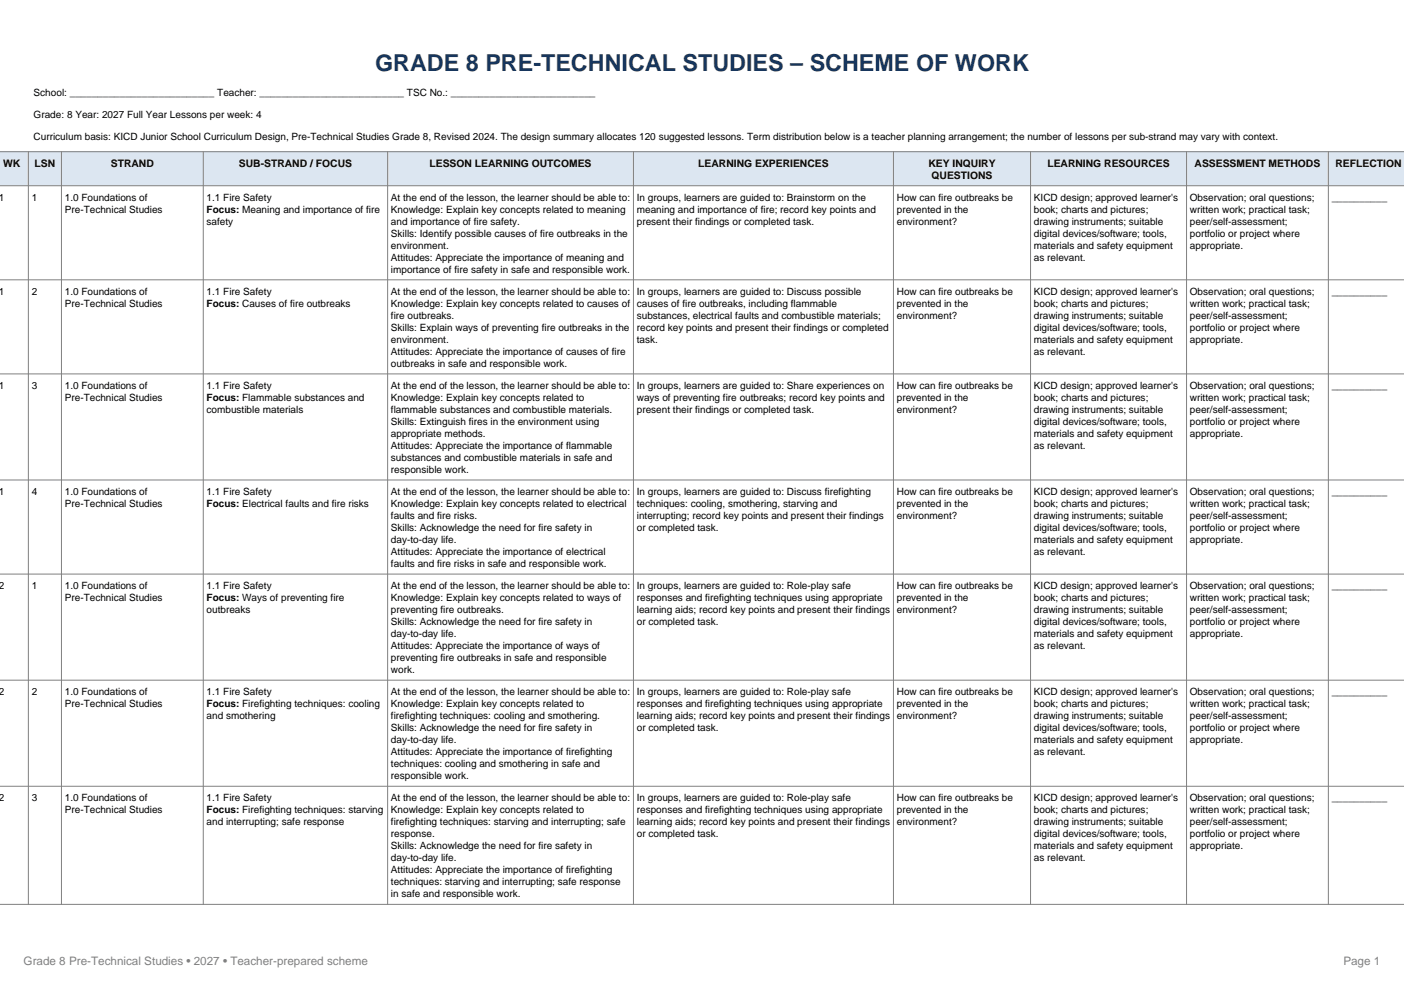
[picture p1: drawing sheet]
<svg xmlns="http://www.w3.org/2000/svg" width="297mm" height="210mm" viewBox="0 0 297 210" stroke-linecap="round" stroke-linejoin="round" font-family="sans-serif">
<defs><g id="words">
<text font-size="4.9" fill="#17365d" x="79.4" y="15.1">GRADE 8 PRE-TECHNICAL STUDIES – SCHEME OF WORK</text>
<g font-size="2.5" fill="#808080">
<text x="5" y="204">Grade 8 Pre-Technical Studies • 2027 • Teacher-prepared scheme</text>
<text x="284.2" y="204">Page 1</text>
</g>
<g font-size="2.2">
<text x=".7" y="35.3">WK</text>
<text x="7.3" y="35.3">LSN</text>
<text x="23.4" y="35.3">STRAND</text>
<text x="50.5" y="35.3">SUB-STRAND / FOCUS</text>
<text x="90.9" y="35.3">LESSON LEARNING OUTCOMES</text>
<text x="147.7" y="35.3">LEARNING EXPERIENCES</text>
<text x="196.4" y="35.3">KEY INQUIRY</text>
<text x="221.6" y="35.3">LEARNING RESOURCES</text>
<text x="252.7" y="35.3">ASSESSMENT METHODS</text>
<text x="282.5" y="35.3">REFLECTION</text>
<text x="197.1" y="37.9">QUESTIONS</text>
</g>
<g font-size="2.1">
<text x="7.1" y="20.3">School: __________________________ Teacher: __________________________ TSC No.: __________________________</text>
<text x="7.1" y="25">Grade: 8 Year: 2027 Full Year Lessons per week: 4</text>
<text x="7.1" y="29.7">Curriculum basis: KICD Junior School Curriculum Design, Pre-Technical Studies Grade 8, Revised 2024. The design summary allocates 120 suggested lessons. Term distribution below is a teacher planning arrangement; the number of lessons per sub-strand may vary with context.</text>
<text x="-.3" y="42.5">1</text>
<text x="6.7" y="42.5">1</text>
<text x="13.7" y="42.5">1.0 Foundations of</text>
<text x="13.7" y="45">Pre-Technical Studies</text>
<text x="43.7" y="42.5">1.1 Fire Safety</text>
<text x="43.7" y="45">Focus: Meaning and importance of fire</text>
<text x="43.7" y="47.5">safety</text>
<text x="82.7" y="42.5">At the end of the lesson, the learner should be able to:</text>
<text x="82.7" y="45">Knowledge: Explain key concepts related to meaning</text>
<text x="82.7" y="47.5">and importance of fire safety.</text>
<text x="134.7" y="42.5">In groups, learners are guided to: Brainstorm on the</text>
<text x="134.7" y="45">meaning and importance of fire; record key points and</text>
<text x="134.7" y="47.5">present their findings or completed task.</text>
<text x="189.7" y="42.5">How can fire outbreaks be</text>
<text x="189.7" y="45">prevented in the</text>
<text x="189.7" y="47.5">environment?</text>
<text x="218.7" y="42.5">KICD design; approved learner's</text>
<text x="218.7" y="45">book; charts and pictures;</text>
<text x="218.7" y="47.5">drawing instruments; suitable</text>
<text x="251.7" y="42.5">Observation; oral questions;</text>
<text x="251.7" y="45">written work; practical task;</text>
<text x="251.7" y="47.5">peer/self-assessment;</text>
<text x="281.7" y="42.5">__________</text>
<text x="82.7" y="50.1">Skills: Identify possible causes of fire outbreaks in the</text>
<text x="82.7" y="52.6">environment.</text>
<text x="218.7" y="50.1">digital devices/software; tools,</text>
<text x="218.7" y="52.6">materials and safety equipment</text>
<text x="251.7" y="50.1">portfolio or project where</text>
<text x="251.7" y="52.6">appropriate.</text>
<text x="82.7" y="55.2">Attitudes: Appreciate the importance of meaning and</text>
<text x="82.7" y="57.7">importance of fire safety in safe and responsible work.</text>
<text x="218.7" y="55.2">as relevant.</text>
<text x="-.3" y="62.4">1</text>
<text x="6.7" y="62.4">2</text>
<text x="13.7" y="62.4">1.0 Foundations of</text>
<text x="13.7" y="64.9">Pre-Technical Studies</text>
<text x="43.7" y="62.4">1.1 Fire Safety</text>
<text x="43.7" y="64.9">Focus: Causes of fire outbreaks</text>
<text x="82.7" y="62.4">At the end of the lesson, the learner should be able to:</text>
<text x="82.7" y="64.9">Knowledge: Explain key concepts related to causes of</text>
<text x="134.7" y="62.4">In groups, learners are guided to: Discuss possible</text>
<text x="134.7" y="64.9">causes of fire outbreaks, including flammable</text>
<text x="189.7" y="62.4">How can fire outbreaks be</text>
<text x="189.7" y="64.9">prevented in the</text>
<text x="218.7" y="62.4">KICD design; approved learner's</text>
<text x="218.7" y="64.9">book; charts and pictures;</text>
<text x="251.7" y="62.4">Observation; oral questions;</text>
<text x="251.7" y="64.9">written work; practical task;</text>
<text x="281.7" y="62.4">__________</text>
<text x="82.7" y="67.4">fire outbreaks.</text>
<text x="82.7" y="70">Skills: Explain ways of preventing fire outbreaks in the</text>
<text x="134.7" y="67.4">substances, electrical faults and combustible materials;</text>
<text x="134.7" y="70">record key points and present their findings or completed</text>
<text x="189.7" y="67.4">environment?</text>
<text x="218.7" y="67.4">drawing instruments; suitable</text>
<text x="218.7" y="70">digital devices/software; tools,</text>
<text x="251.7" y="67.4">peer/self-assessment;</text>
<text x="251.7" y="70">portfolio or project where</text>
<text x="82.7" y="72.5">environment.</text>
<text x="82.7" y="75.1">Attitudes: Appreciate the importance of causes of fire</text>
<text x="82.7" y="77.6">outbreaks in safe and responsible work.</text>
<text x="134.7" y="72.5">task.</text>
<text x="218.7" y="72.5">materials and safety equipment</text>
<text x="218.7" y="75.1">as relevant.</text>
<text x="251.7" y="72.5">appropriate.</text>
<text x="-.3" y="82.2">1</text>
<text x="6.7" y="82.2">3</text>
<text x="13.7" y="82.2">1.0 Foundations of</text>
<text x="43.7" y="82.2">1.1 Fire Safety</text>
<text x="82.7" y="82.2">At the end of the lesson, the learner should be able to:</text>
<text x="134.7" y="82.2">In groups, learners are guided to: Share experiences on</text>
<text x="189.7" y="82.2">How can fire outbreaks be</text>
<text x="218.7" y="82.2">KICD design; approved learner's</text>
<text x="251.7" y="82.2">Observation; oral questions;</text>
<text x="281.7" y="82.2">__________</text>
<text x="13.7" y="84.8">Pre-Technical Studies</text>
<text x="43.7" y="84.8">Focus: Flammable substances and</text>
<text x="43.7" y="87.3">combustible materials</text>
<text x="82.7" y="84.8">Knowledge: Explain key concepts related to</text>
<text x="82.7" y="87.3">flammable substances and combustible materials.</text>
<text x="82.7" y="89.9">Skills: Extinguish fires in the environment using</text>
<text x="134.7" y="84.8">ways of preventing fire outbreaks; record key points and</text>
<text x="134.7" y="87.3">present their findings or completed task.</text>
<text x="189.7" y="84.8">prevented in the</text>
<text x="189.7" y="87.3">environment?</text>
<text x="218.7" y="84.8">book; charts and pictures;</text>
<text x="218.7" y="87.3">drawing instruments; suitable</text>
<text x="218.7" y="89.9">digital devices/software; tools,</text>
<text x="251.7" y="84.8">written work; practical task;</text>
<text x="251.7" y="87.3">peer/self-assessment;</text>
<text x="251.7" y="89.9">portfolio or project where</text>
<text x="82.7" y="92.4">appropriate methods.</text>
<text x="82.7" y="94.9">Attitudes: Appreciate the importance of flammable</text>
<text x="218.7" y="92.4">materials and safety equipment</text>
<text x="218.7" y="94.9">as relevant.</text>
<text x="251.7" y="92.4">appropriate.</text>
<text x="82.7" y="97.5">substances and combustible materials in safe and</text>
<text x="82.7" y="100">responsible work.</text>
<text x="-.3" y="104.7">1</text>
<text x="6.7" y="104.7">4</text>
<text x="13.7" y="104.7">1.0 Foundations of</text>
<text x="13.7" y="107.2">Pre-Technical Studies</text>
<text x="43.7" y="104.7">1.1 Fire Safety</text>
<text x="43.7" y="107.2">Focus: Electrical faults and fire risks</text>
<text x="82.7" y="104.7">At the end of the lesson, the learner should be able to:</text>
<text x="82.7" y="107.2">Knowledge: Explain key concepts related to electrical</text>
<text x="134.7" y="104.7">In groups, learners are guided to: Discuss firefighting</text>
<text x="134.7" y="107.2">techniques: cooling, smothering, starving and</text>
<text x="189.7" y="104.7">How can fire outbreaks be</text>
<text x="189.7" y="107.2">prevented in the</text>
<text x="218.7" y="104.7">KICD design; approved learner's</text>
<text x="218.7" y="107.2">book; charts and pictures;</text>
<text x="251.7" y="104.7">Observation; oral questions;</text>
<text x="251.7" y="107.2">written work; practical task;</text>
<text x="281.7" y="104.7">__________</text>
<text x="82.7" y="109.8">faults and fire risks.</text>
<text x="82.7" y="112.3">Skills: Acknowledge the need for fire safety in</text>
<text x="134.7" y="109.8">interrupting; record key points and present their findings</text>
<text x="134.7" y="112.3">or completed task.</text>
<text x="189.7" y="109.8">environment?</text>
<text x="218.7" y="109.8">drawing instruments; suitable</text>
<text x="218.7" y="112.3">digital devices/software; tools,</text>
<text x="251.7" y="109.8">peer/self-assessment;</text>
<text x="251.7" y="112.3">portfolio or project where</text>
<text x="82.7" y="114.8">day-to-day life.</text>
<text x="82.7" y="117.4">Attitudes: Appreciate the importance of electrical</text>
<text x="82.7" y="119.9">faults and fire risks in safe and responsible work.</text>
<text x="218.7" y="114.8">materials and safety equipment</text>
<text x="218.7" y="117.4">as relevant.</text>
<text x="251.7" y="114.8">appropriate.</text>
<text x="-.3" y="124.6">2</text>
<text x="6.7" y="124.6">1</text>
<text x="13.7" y="124.6">1.0 Foundations of</text>
<text x="43.7" y="124.6">1.1 Fire Safety</text>
<text x="82.7" y="124.6">At the end of the lesson, the learner should be able to:</text>
<text x="134.7" y="124.6">In groups, learners are guided to: Role-play safe</text>
<text x="189.7" y="124.6">How can fire outbreaks be</text>
<text x="218.7" y="124.6">KICD design; approved learner's</text>
<text x="251.7" y="124.6">Observation; oral questions;</text>
<text x="281.7" y="124.6">__________</text>
<text x="13.7" y="127.1">Pre-Technical Studies</text>
<text x="43.7" y="127.1">Focus: Ways of preventing fire</text>
<text x="43.7" y="129.7">outbreaks</text>
<text x="82.7" y="127.1">Knowledge: Explain key concepts related to ways of</text>
<text x="82.7" y="129.7">preventing fire outbreaks.</text>
<text x="134.7" y="127.1">responses and firefighting techniques using appropriate</text>
<text x="134.7" y="129.7">learning aids; record key points and present their findings</text>
<text x="189.7" y="127.1">prevented in the</text>
<text x="189.7" y="129.7">environment?</text>
<text x="218.7" y="127.1">book; charts and pictures;</text>
<text x="218.7" y="129.7">drawing instruments; suitable</text>
<text x="251.7" y="127.1">written work; practical task;</text>
<text x="251.7" y="129.7">peer/self-assessment;</text>
<text x="82.7" y="132.2">Skills: Acknowledge the need for fire safety in</text>
<text x="82.7" y="134.7">day-to-day life.</text>
<text x="82.7" y="137.3">Attitudes: Appreciate the importance of ways of</text>
<text x="134.7" y="132.2">or completed task.</text>
<text x="218.7" y="132.2">digital devices/software; tools,</text>
<text x="218.7" y="134.7">materials and safety equipment</text>
<text x="218.7" y="137.3">as relevant.</text>
<text x="251.7" y="132.2">portfolio or project where</text>
<text x="251.7" y="134.7">appropriate.</text>
<text x="82.7" y="139.8">preventing fire outbreaks in safe and responsible</text>
<text x="82.7" y="142.4">work.</text>
<text x="-.3" y="147">2</text>
<text x="6.7" y="147">2</text>
<text x="13.7" y="147">1.0 Foundations of</text>
<text x="13.7" y="149.6">Pre-Technical Studies</text>
<text x="43.7" y="147">1.1 Fire Safety</text>
<text x="43.7" y="149.6">Focus: Firefighting techniques: cooling</text>
<text x="82.7" y="147">At the end of the lesson, the learner should be able to:</text>
<text x="82.7" y="149.6">Knowledge: Explain key concepts related to</text>
<text x="134.7" y="147">In groups, learners are guided to: Role-play safe</text>
<text x="134.7" y="149.6">responses and firefighting techniques using appropriate</text>
<text x="189.7" y="147">How can fire outbreaks be</text>
<text x="189.7" y="149.6">prevented in the</text>
<text x="218.7" y="147">KICD design; approved learner's</text>
<text x="218.7" y="149.6">book; charts and pictures;</text>
<text x="251.7" y="147">Observation; oral questions;</text>
<text x="251.7" y="149.6">written work; practical task;</text>
<text x="281.7" y="147">__________</text>
<text x="43.7" y="152.1">and smothering</text>
<text x="82.7" y="152.1">firefighting techniques: cooling and smothering.</text>
<text x="82.7" y="154.6">Skills: Acknowledge the need for fire safety in</text>
<text x="134.7" y="152.1">learning aids; record key points and present their findings</text>
<text x="134.7" y="154.6">or completed task.</text>
<text x="189.7" y="152.1">environment?</text>
<text x="218.7" y="152.1">drawing instruments; suitable</text>
<text x="218.7" y="154.6">digital devices/software; tools,</text>
<text x="251.7" y="152.1">peer/self-assessment;</text>
<text x="251.7" y="154.6">portfolio or project where</text>
<text x="82.7" y="157.2">day-to-day life.</text>
<text x="82.7" y="159.7">Attitudes: Appreciate the importance of firefighting</text>
<text x="218.7" y="157.2">materials and safety equipment</text>
<text x="218.7" y="159.7">as relevant.</text>
<text x="251.7" y="157.2">appropriate.</text>
<text x="82.7" y="162.3">techniques: cooling and smothering in safe and</text>
<text x="82.7" y="164.8">responsible work.</text>
<text x="-.3" y="169.5">2</text>
<text x="6.7" y="169.5">3</text>
<text x="13.7" y="169.5">1.0 Foundations of</text>
<text x="13.7" y="172">Pre-Technical Studies</text>
<text x="43.7" y="169.5">1.1 Fire Safety</text>
<text x="43.7" y="172">Focus: Firefighting techniques: starving</text>
<text x="82.7" y="169.5">At the end of the lesson, the learner should be able to:</text>
<text x="82.7" y="172">Knowledge: Explain key concepts related to</text>
<text x="134.7" y="169.5">In groups, learners are guided to: Role-play safe</text>
<text x="134.7" y="172">responses and firefighting techniques using appropriate</text>
<text x="189.7" y="169.5">How can fire outbreaks be</text>
<text x="189.7" y="172">prevented in the</text>
<text x="218.7" y="169.5">KICD design; approved learner's</text>
<text x="218.7" y="172">book; charts and pictures;</text>
<text x="251.7" y="169.5">Observation; oral questions;</text>
<text x="251.7" y="172">written work; practical task;</text>
<text x="281.7" y="169.5">__________</text>
<text x="43.7" y="174.5">and interrupting; safe response</text>
<text x="82.7" y="174.5">firefighting techniques: starving and interrupting; safe</text>
<text x="82.7" y="177.1">response.</text>
<text x="82.7" y="179.6">Skills: Acknowledge the need for fire safety in</text>
<text x="134.7" y="174.5">learning aids; record key points and present their findings</text>
<text x="134.7" y="177.1">or completed task.</text>
<text x="189.7" y="174.5">environment?</text>
<text x="218.7" y="174.5">drawing instruments; suitable</text>
<text x="218.7" y="177.1">digital devices/software; tools,</text>
<text x="218.7" y="179.6">materials and safety equipment</text>
<text x="251.7" y="174.5">peer/self-assessment;</text>
<text x="251.7" y="177.1">portfolio or project where</text>
<text x="251.7" y="179.6">appropriate.</text>
<text x="82.7" y="182.2">day-to-day life.</text>
<text x="82.7" y="184.7">Attitudes: Appreciate the importance of firefighting</text>
<text x="218.7" y="182.2">as relevant.</text>
<text x="82.7" y="187.2">techniques: starving and interrupting; safe response</text>
<text x="82.7" y="189.8">in safe and responsible work.</text>
</g>
</g></defs>
<path d="M-.1 32.1h297.2v7.2h-297.2z" fill-rule="evenodd" fill="#dce6f1"/>
<g fill="none" stroke="#808080" stroke-width=".21">
<path d="M-.1 32.1h297.2M-.1 39.3h297.2M6 32.1v159.2M13 32.1v159.2M43 32.1v159.2M82 32.1v159.2M134 32.1v159.2M189 32.1v159.2M218 32.1v159.2M251 32.1v159.2M281 32.1v159.2M-.1 59.2h297.2"/>
<path d="M-.1 79.1h297.2M-.1 101.5h297.2M-.1 121.4h297.2M-.1 143.8h297.2M-.1 166.3h297.2M-.1 191.3h297.2"/>
</g>
<use href="#words"/>
</svg>
